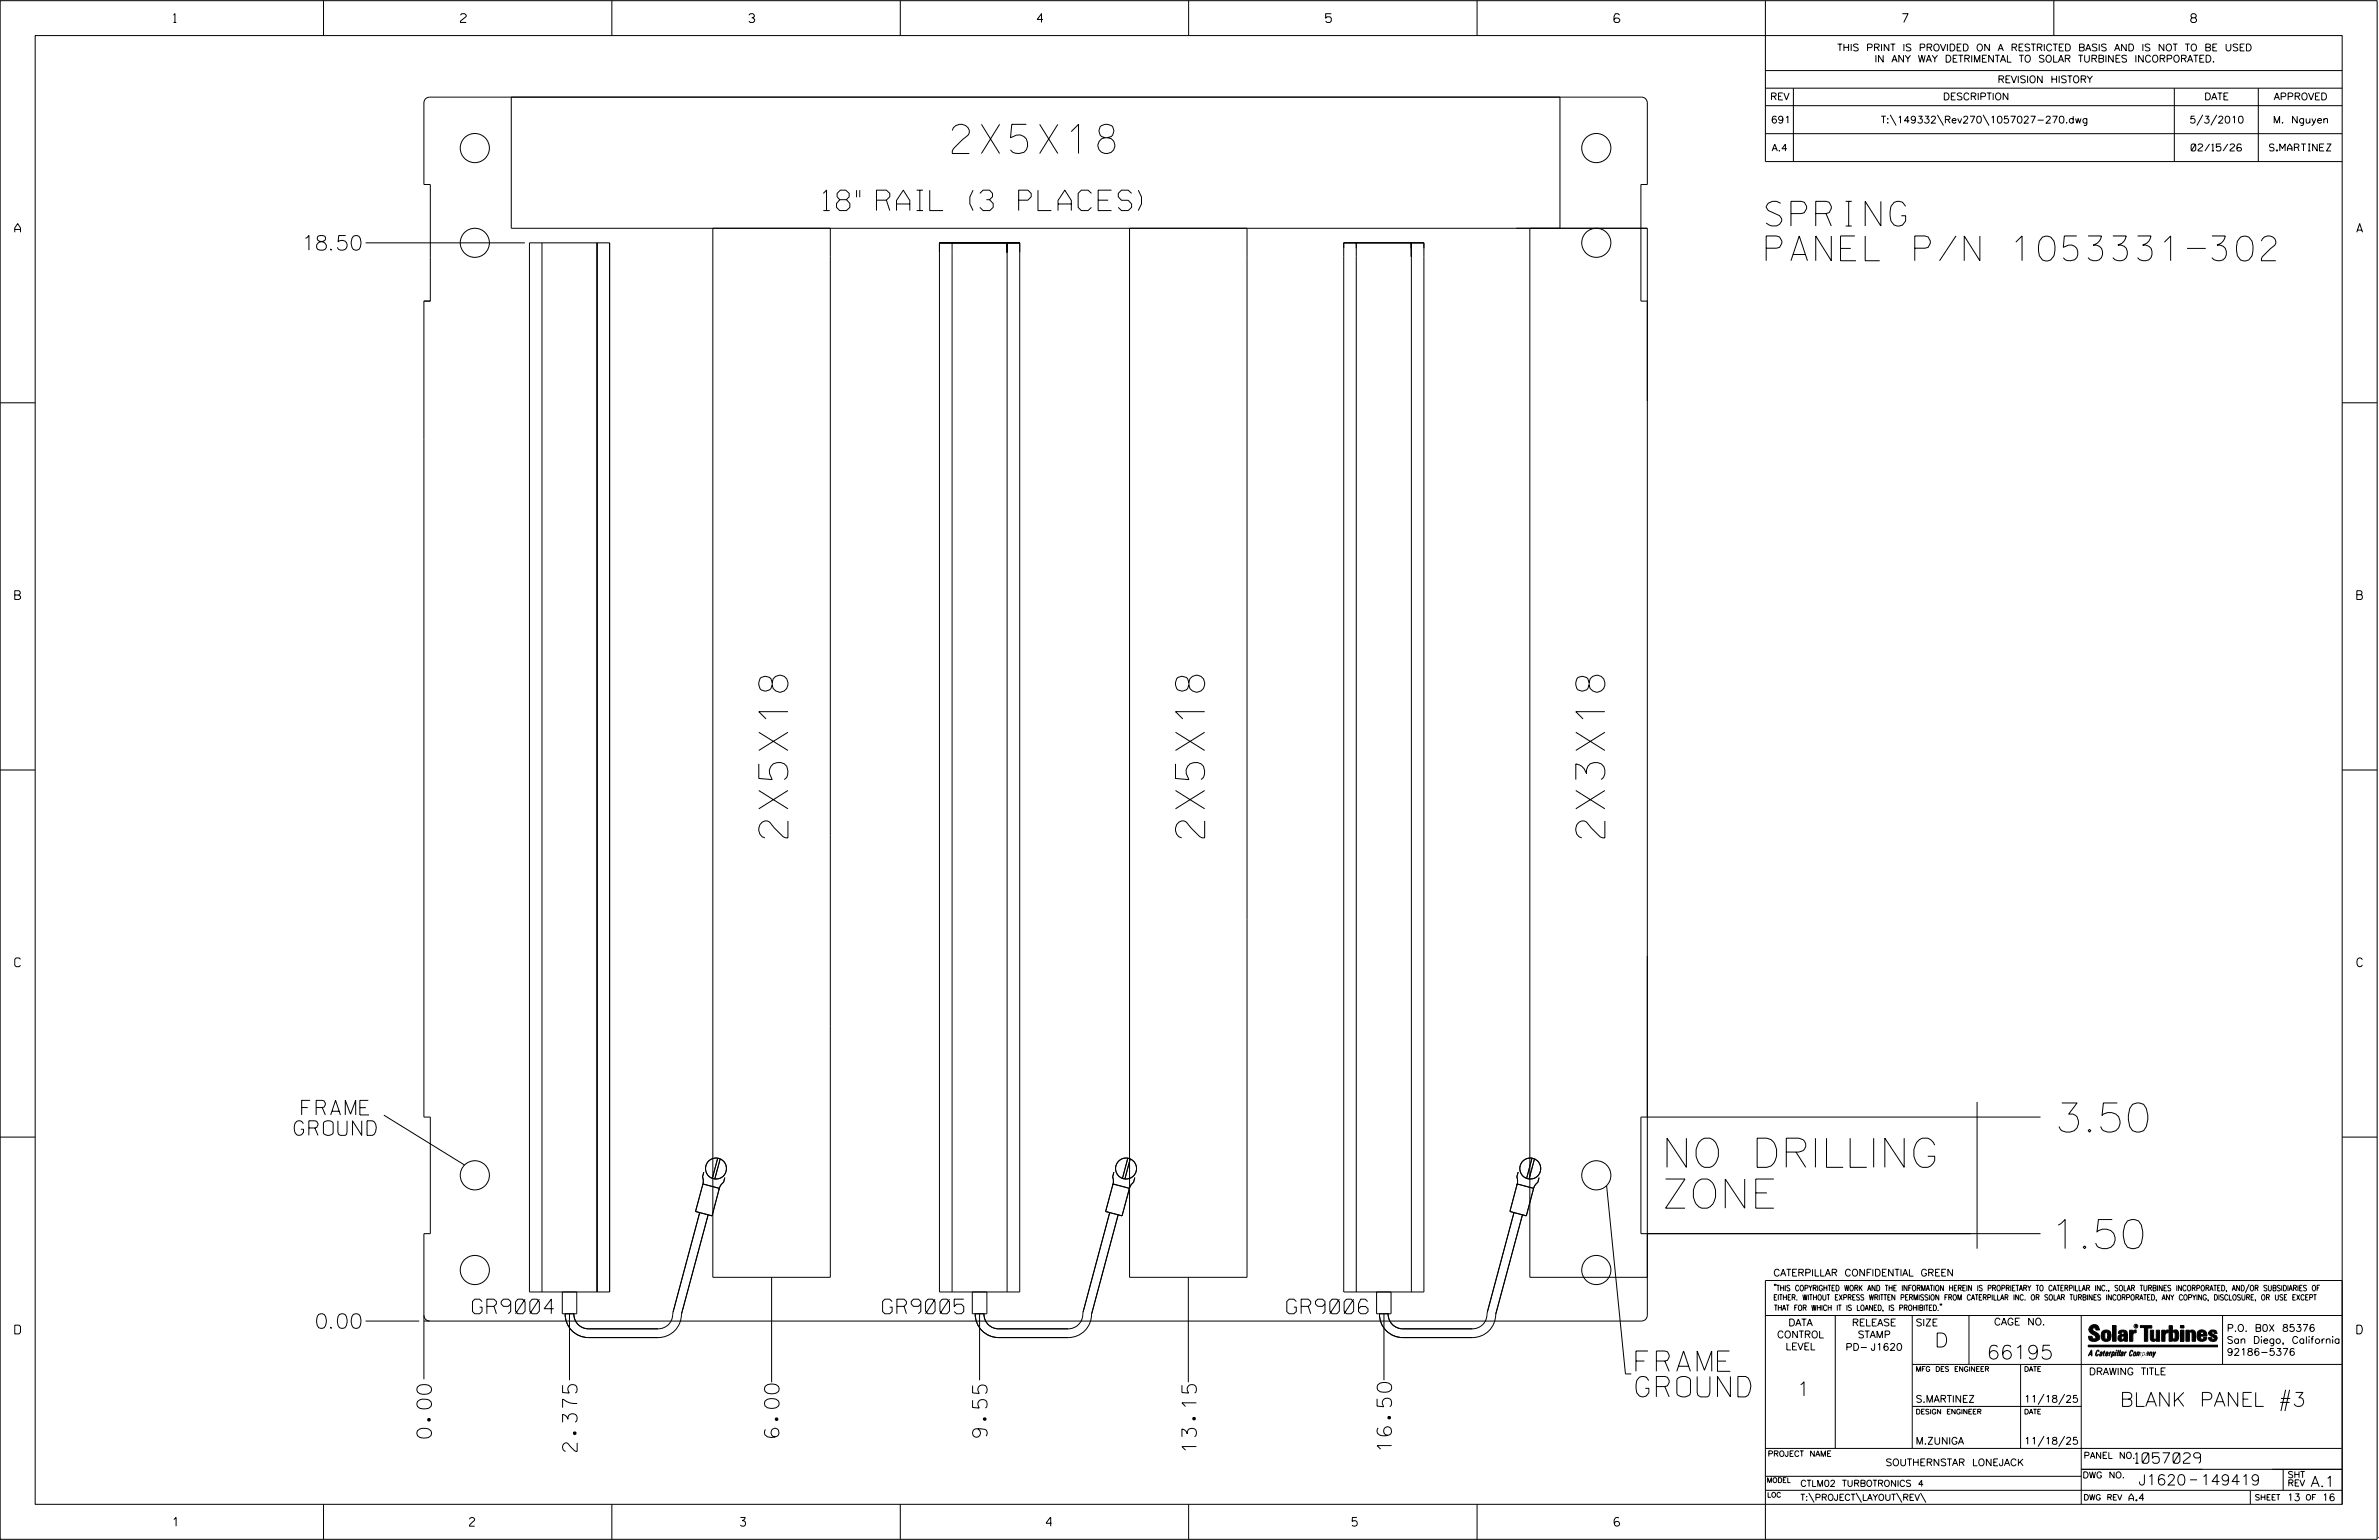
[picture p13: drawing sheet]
<svg xmlns="http://www.w3.org/2000/svg" width="864mm" height="559mm" viewBox="0 0 864 559" stroke-linecap="round" stroke-linejoin="round" font-family="sans-serif">
<defs><g id="words">
<g font-size="10.6">
<text x="345.7" y="55.7">2X5X18</text>
<text x="286" y="304" transform="rotate(-90 286 304)">2X5X18</text>
<text x="437.3" y="304" transform="rotate(-90 437.3 304)">2X5X18</text>
<text x="582.6" y="304" transform="rotate(-90 582.6 304)">2X3X18</text>
<text x="745.9" y="410.8">3.50</text>
<text x="603.1" y="423.6">NO DRILLING</text>
<text x="603.1" y="438.4">ZONE</text>
<text x="744.1" y="453.1">1.50</text>
</g>
<g font-size="9">
<text x="641.1" y="82">SPRING</text>
<text x="641.1" y="94.6">PANEL P/N 1053331-302</text>
</g>
<g font-size="7.4">
<text x="298.9" y="76.4">18&quot; RAIL (3 PLACES)</text>
<text x="593.9" y="497.6">FRAME</text>
<text x="593.9" y="506.9">GROUND</text>
</g>
<g font-size="5.3">
<text x="110.9" y="90.8">18.50</text>
<text x="109.5" y="404.6">FRAME</text>
<text x="106.8" y="412">GROUND</text>
<text x="171.5" y="476.7">GR9004</text>
<text x="320.4" y="476.7">GR9005</text>
<text x="467.1" y="476.7">GR9006</text>
<text x="114.9" y="482">0.00</text>
<text x="156.6" y="521.8" transform="rotate(-90 156.6 521.8)">0.00</text>
<text x="282.8" y="521.6" transform="rotate(-90 282.8 521.6)">6.00</text>
<text x="358.3" y="521.5" transform="rotate(-90 358.3 521.5)">9.55</text>
<text x="209.5" y="526.7" transform="rotate(-90 209.5 526.7)">2.375</text>
<text x="434.3" y="526.7" transform="rotate(-90 434.3 526.7)">13.15</text>
<text x="505.2" y="526.3" transform="rotate(-90 505.2 526.3)">16.50</text>
</g>
<g font-size="5.1">
<text x="702.3" y="488.8">D</text>
<text x="721.2" y="493.2">66195</text>
<text x="652.2" y="506.5">1</text>
<text x="769.5" y="510.3">BLANK PANEL #3</text>
</g>
<g font-size="3.8">
<text x="775.1" y="531">1057029</text>
<text x="776.3" y="538.9">J1620</text>
<text x="798.8" y="538.9">149419</text>
<text x="838.8" y="539.5">A.1</text>
</g>
<g font-size="3.2">
<text x="63" y="8.2">1</text>
<text x="167.2" y="8.2">2</text>
<text x="271.8" y="8.2">3</text>
<text x="376.5" y="8.2">4</text>
<text x="481.2" y="8.2">5</text>
<text x="690.6" y="8.2">7</text>
<text x="795.3" y="8.2">8</text>
<text x="5.4" y="84.3">A</text>
<text x="855.5" y="84.3">A</text>
<text x="5.4" y="217.5">B</text>
<text x="855.6" y="217.5">B</text>
<text x="5.4" y="350.8">C</text>
<text x="855.6" y="350.8">C</text>
<text x="5.4" y="484">D</text>
<text x="855.6" y="484">D</text>
<text x="62.8" y="553.8">1</text>
<text x="170.4" y="553.8">2</text>
<text x="268.8" y="553.8">3</text>
<text x="379.8" y="553.8">4</text>
<text x="490.8" y="553.8">5</text>
<text x="585.9" y="553.8">6</text>
</g>
<g font-size="2.5">
<text x="666.9" y="18.5">THIS PRINT IS PROVIDED ON A RESTRICTED BASIS AND IS NOT TO BE USED</text>
<text x="680.5" y="22.6">IN ANY WAY DETRIMENTAL TO SOLAR TURBINES INCORPORATED.</text>
<text x="725.1" y="30">REVISION HISTORY</text>
<text x="642.6" y="36.3">REV</text>
<text x="705.3" y="36.3">DESCRIPTION</text>
<text x="800.2" y="36.3">DATE</text>
<text x="825.4" y="36.3">APPROVED</text>
<text x="642.9" y="44.7">691</text>
<text x="682.8" y="44.7">T:\149332\Rev270\1057027-270.dwg</text>
<text x="794.8" y="44.7">5/3/2010</text>
<text x="825.1" y="44.7">M. Nguyen</text>
<text x="643.2" y="54.8">A.4</text>
<text x="795.4" y="54.8">02/15/26</text>
<text x="823.8" y="54.8">S.MARTINEZ</text>
<text x="643.8" y="463">CATERPILLAR CONFIDENTIAL GREEN</text>
<text x="645.1" y="485.5">CONTROL</text>
<text x="649.2" y="481.1">DATA</text>
<text x="672.3" y="481.1">RELEASE</text>
<text x="674.4" y="485.5">STAMP</text>
<text x="695.4" y="481.1">SIZE</text>
<text x="723.8" y="480.8">CAGE NO.</text>
<text x="808.4" y="483.1">P.O. B0X 85376</text>
<text x="648.2" y="489.8">LEVEL</text>
<text x="669.9" y="490">PD- J1620</text>
<text x="808.4" y="487.5">San Diego, California</text>
<text x="808.4" y="491.8">92186-5376</text>
<text x="758.3" y="498.9">DRAWING TITLE</text>
<text x="695.4" y="508.9">S.MARTINEZ</text>
<text x="734.8" y="508.9">11/18/25</text>
<text x="695.4" y="524.1">M.ZUNIGA</text>
<text x="734.8" y="524.1">11/18/25</text>
<text x="684.5" y="531.9">SOUTHERNSTAR LONEJACK</text>
<text x="772.8" y="544.6">A.4</text>
<text x="830.2" y="544.6">13</text>
<text x="842.9" y="544.6">16</text>
</g>
<g font-size="2.3">
<text x="756.4" y="529.2">PANEL NO.</text>
<text x="653.5" y="539.4">CTLM02 TURBOTRONICS 4</text>
<text x="756" y="536.3">DWG NO.</text>
<text x="830.4" y="539.3">REV</text>
<text x="830.4" y="536.2">SHT</text>
<text x="653.5" y="544.5">T:\PROJECT\LAYOUT\REV\</text>
</g>
<g font-size="2">
<text x="643.8" y="468.4">&quot;THIS COPYRIGHTED WORK AND THE INFORMATION HEREIN IS PROPRIETARY TO CATERPILLAR INC., SOLAR TURBINES INCORPORATED, AND/OR SUBSIDIARIES OF</text>
<text x="643.8" y="471.8">EITHER. WITHOUT EXPRESS WRITTEN PERMISSION FROM CATERPILLAR INC. OR SOLAR TURBINES INCORPORATED, ANY COPYING, DISCLOSURE, OR USE EXCEPT</text>
<text x="644" y="475.6">THAT FOR WHICH IT IS LOANED, IS PROHIBITED.&quot;</text>
<text x="641.7" y="528.5">PROJECT NAME</text>
<text x="756.3" y="544.3">DWG REV</text>
<text x="818.5" y="544.3">SHEET</text>
<text x="836.9" y="544.3">OF</text>
</g>
<g font-size="1.8">
<text x="695.4" y="497.6">MFG DES ENGINEER</text>
<text x="734.8" y="497.6">DATE</text>
<text x="695.4" y="513.1">DESIGN ENGINEER</text>
<text x="734.8" y="513.1">DATE</text>
<text x="641.3" y="538">MODEL</text>
<text x="641.5" y="543.3">LOC</text>
</g>
<text font-size=".9" x="775.1" y="481.7">R</text>
</g></defs>
<g fill="none" stroke="#000" stroke-width=".36">
<path d="M.1 .2h862.8v558.4h-862.8zM12.8 12.9h837.4v533h-837.4zM117.4 .2v12.7M222.1 .2v12.7M326.8 .2v12.7M431.5 .2v12.7M536.2 .2v12.7M587.9 5.5l-.5-.5h-1l-.5 1v1.7l.5 .4h1l.6-.4v-.6l-.6-.5h-1l-.5 .5M640.9 .2v58.4h209.3M745.6 .2v12.7M185.6 35.2v47.6h412.4v394.4a2.17 2.17 0 0 1-2.1 2.2h-442M566.3 35.2v47.6"/>
<path d="M640.9 25.6h209.3M640.9 32h209.3M640.9 38.3h209.3M651 32v26.6M789.3 32v26.6M819.8 32v26.6M640.9 48.5h209.3M686.2 41.7l2.1 3.8M703.3 41.7l2.2 3.8M719.9 41.7l2.1 3.8M799.6 41.7l-2.1 3.8M804.7 41.7l-2.2 3.8"/>
<path d="M132.7 88.1h57.8M192.2 88.1h29.1v380.7h-29.1zM196.7 88.1v380.7M216.7 88.1v380.7M301.4 82.8v380.7h-42.6v-380.7M341 88.1h29.2v380.7h-29.2zM345.6 88.1v380.7M365.6 88.1v380.7M452.7 82.8v380.7h-42.7v-380.7M487.8 88.1h29.1v380.7h-29.1zM492.3 88.1v380.7M512.3 88.1v380.7"/>
<path d="M555.3 82.8v380.7h42.7M598 109.3h-2.3v-42.3h2.3v-29.6a2.11 2.11 0 0 0-2.1-2.2h-439.9a2.05 2.05 0 0 0-2.1 2.2v29.6h2.3v42.3h-2.3v296h2.3v42.3h-2.3v52.9M.1 146.2h12.7M850.2 146.2h12.7M.1 279.4h12.7M850.2 279.4h12.7M717.7 399.9v53.2M.1 412.6h12.7M139.3 404.6l29.3 18.1M740.7 405.3h-145v42.3h145M850.2 412.6h12.7M254 440l-9.7 36.1a5.6 5.6 0 0 1-5.4 6.1h-25.3a5.3 5.3 0 0 1-5.3-5.5"/>
<path d="M255.2 429.6l5.9 1.6-2.6 10-6-1.6zM255.5 425.3l-.5 1.8 .3 1.4-.2 1.5M260.5 420.3l-1.9 7.3M261.4 420.5l-1.9 7.3M263.1 427.3l-.5 1.7-1 1.2-.6 1.4M402.8 440l-9.6 36.1a5.6 5.6 0 0 1-5.4 6.1h-25.3a5.3 5.3 0 0 1-5.3-5.5M404 429.6l6 1.6-2.7 10-5.9-1.6zM404.4 425.3l-.5 1.8 .3 1.4-.3 1.5M409.4 420.3l-1.9 7.3M410.3 420.5l-2 7.3M411.9 427.3l-.4 1.7-1.1 1.2-.5 1.4M549.6 440l-9.7 36.1a5.6 5.6 0 0 1-5.4 6.1h-25.3a5.3 5.3 0 0 1-5.3-5.5"/>
<path d="M550.8 429.6l5.9 1.6-2.6 10-6-1.6zM551.1 425.3l-.5 1.8 .3 1.4-.2 1.5M556.1 420.3l-1.9 7.3M557 420.5l-1.9 7.3M558.7 427.3l-.5 1.7-1 1.2-.6 1.4M583.2 430.2l6.9 68.3h2.1M257.1 440.8l-9.7 36.1a8.4 8.4 0 0 1-8.5 8.5h-25.3a8.4 8.4 0 0 1-8.4-8.7M405.9 440.8l-9.7 36.1a8.4 8.4 0 0 1-8.4 8.5h-25.3a8.5 8.5 0 0 1-8.5-8.7M552.7 440.8l-9.7 36.1a8.4 8.4 0 0 1-8.5 8.5h-25.3a8.4 8.4 0 0 1-8.4-8.7M132.7 479.4h19.5M153.9 477.2a2.11 2.11 0 0 0 2.1 2.2M204.1 468.8v7.9h5.3v-7.9"/>
<path d="M206.7 476.7v24.1M280.1 463.5v38.1M353 468.8v7.9h5.2v-7.9M355.6 476.7v24.1M431.4 463.5v38.1M499.7 468.8v7.9h5.3v-7.9M502.4 476.7v24.1M640.9 477.3h209.3M644.2 466.1l-.1 .4M644.7 466.1l-.2 .4M666.2 477.3v48.3M694.2 477.3v48.3"/>
<path d="M704.4 473.3l-.1 .4M704.8 473.3l-.1 .4M714.8 477.3v17.8M755.5 477.3v68.6M806.8 477.3v17.8M816.5 466l-1.4 3.1M850.2 464.6h-209.3v94M850.2 464.8v81.1M694.2 495.1h156M733.5 495.1v30.5M758.6 481.4a2.02 2.02 0 0 1 3.1-.1l.5 1.3h-1.3l-.2-.6-.4-.2-.6 .1-.1 .4 .4 .7a2.46 2.46 0 0 1 2.2 2.9 2.83 2.83 0 0 1-3.8 .3l-.3-1.3h1.3l.2 .7 .6 .3 .5-.2 .2-.5-.4-.6-1.9-1.2-.4-.9zM759.2 491.3h-.7l.7-1.2v1.9h.2l-.1-2.1-1.3 2.1 .5-.5h.7"/>
<path d="M761.3 490l.3-.2 .4 .3-.1 .3-.3-.4-.4 .3-.3 1.6h.4l.4-.5-.3 .6-.4 .1-.3-.4zM762.6 490.6l.5-.1-.1 1.4h-.9a.74 .74 0 0 1 .9-.8l-.3 .7-.5 .1 .2-.5 .6-.2v-.5l-.7 .2zM763 483.2a2.17 2.17 0 0 1 3.1 0l.3 1.4-.3 1.5a2.17 2.17 0 0 1-3.1 0l-.3-1.5zM763.6 490.5l.4-.4 .2 .6h-.3l-.3 .9 .2 .4-.3-.1zM764.1 483.7l.5-.4 .4 .3v2.2l-.4 .2-.5-.2zM764.6 491.1l.6 .2v-.7l-.4-.1-.4 .6-.1 .8h.6M764.6 491.1l-.1 .8h.4M764.6 482.6v.8M764.8 490.7l.4 .1v.3h-.6zM765 491.5l-.1 .4zM766 490.5l-.5 1.5zM766 490.8l.4-.3-.4 .4"/>
<path d="M766.9 481h1.3v5.7h-1.3zM767 490.8l.5 .1-.3 .8-.4 .2zM767.3 490.5h-.5l-.5 2M767.3 490.5a.8 .8 0 0 1 .2 1 .8 .8 0 0 1-.9 .4l-.1 .6M767.3 490.5l-.1 .2M768.1 490.5l-.4 1.5zM768.2 489.9h.3l-.1 .2h-.2zM769 489.9l-.5 2.1zM769.7 489.9l-.6 2.1zM770.1 491.4l.5-.3-.5 .8zM770.4 491.9h.1M770.6 491.1l.1-.4-.7 .2 .1-.3 .6-.1 .2 .3-.5 1.1"/>
<path d="M770.6 491.1a.74 .74 0 0 0-.8 .8h.6M771 484.8h-.7l-.3 .6 .4 .7 .5-.3 .1-2.4h-.8l-.1 .4h-1.2a1.71 1.71 0 0 1 1.8-1.3 1.71 1.71 0 0 1 1.6 1.4v2.8h-1.1l-.1-.6M771 484.2l-1.5 .1a1.41 1.41 0 0 0 0 2.4l.5 .1 1.1-.7M771.2 486.1h-.1M771.4 490.5l.1 .3 .4-.3-.9 1.5zM771.5 490.8h.1M773 482.7h1.2v.5l.5-.5 .7-.1v1h-.6l-.5 .4-.1 2.7h-1.2zM773.3 490.3l.6-.4 .4 .2-.1 .4-.3-.4a1.28 1.28 0 0 0-.5 1.8l.6-.4-.1 .4-.8 .1zM774.7 490.8l.5-.3a.88 .88 0 0 1 .2 .9 .88 .88 0 0 1-.7 .7l-.2-.2zM774.8 490.9h.5l-.3 1h-.3l-.2-.2zM775.2 490.5l-.1 .2M776.8 481h4.3v.9h-1.5v4.8h-1.3"/>
<path d="M776.8 490.6l-.8 .2v-.3l-.4 1.5 .8-1.3v1.3l.3-1.2M779.3 491.1h.4M779.6 490.5h.3l-.3 1.4M779.6 490.7h.2l-.1 .4M779.7 491.1l-.1 .4M779.7 491.1l-.4 .2M780.1 492l.4-1.5 .1 .3 .3-.3 .3 .2-.3 1.3v-1.3l-.7 1.3M780.6 482.7h1.2v2.7l.1 .4 .4 .3 .4-.7v-2.7h1.2l.1 4h-1.3v-.5l-1.1 .6-.7-.3-.3-.7zM781.6 492.5l1-2-.8 1.3-.2-1.3-.2 2M784.7 482.7h1.2v.5l.5-.5 .7-.1v1h-.5l-.6 .4-.1 2.7h-1.2zM787.4 481h1.2v2a1.4 1.4 0 0 1 2.2 .2l.1 1.4-.4 1.9-1.5 .1-.4-.5v-1l.5 .9 .5-.3v-2.1l-.5-.4-.5 .7v2.8h-1.2zM791.5 482.7h1.3v4h-1.3z"/>
<path d="M791.5 481h1.3v.9h-1.3zM793.5 482.7h1.3v.4l.7-.5 1.1 .2 .4 .6v3.3h-1.2l-.3-3.4-.7 .2v3.2h-1.3zM794.8 483.1h.1M797.7 483.2a1.92 1.92 0 0 1 2.4-.5 1.92 1.92 0 0 1 1 2.1h-2.3v.8l.6 .5 .5-.3v-.5h1.2a1.83 1.83 0 0 1-2.1 1.4 1.83 1.83 0 0 1-1.5-2.1zM798.8 484.2v.6M799.1 483.4h.6l.2 .8h-1.1zM804.6 482.9a1.84 1.84 0 0 0-2.9 .8 3.3 3.3 0 0 0 2.2 1.9l-.5 .5-.4-.3-.1-.4h-1.2l.1 .6a1.92 1.92 0 0 0 2.9 .4M804.9 483.8h-1.2l-.2-.6-.5 .1-.1 .3 .1 .3 1.8 .9M805.1 488.1h-47.1v.6h47.1M694.2 510.3h61.3M742 505.8l-2.2 3.9M749.5 505.8l-2.2 3.9"/>
<path d="M827.8 508.9h3.3M828 507.4h3.4M829.7 504.3l-1.7 7.7M831.1 504.3l-1.6 7.7M640.9 525.6h209.2M640.9 535.7h114.6M742 521.1l-2.2 3.8M749.5 521.1l-2.2 3.8M755.5 533.2h94.7M795 537h2.6M828.8 533.2v7.6M117.4 545.9v12.7"/>
<path d="M222.1 545.9v12.7M326.8 545.9v12.7M431.5 545.9v12.7M536.2 545.9v12.7M640.9 540.8h209.3M656.6 541.7l2 3.5M673.8 541.7l1.9 3.5M688.4 541.7l2 3.5M697.2 541.7l1.9 3.5M816.9 541v4.9M863.5 558h.1"/>
<circle cx="172.4" cy="53.7" r="5.3"/>
<circle cx="579.5" cy="53.7" r="5.3"/>
<circle cx="172.4" cy="88.1" r="5.3"/>
<circle cx="579.5" cy="88.1" r="5.3"/>
<circle cx="172.4" cy="426.5" r="5.3"/>
<circle cx="259.9" cy="424" r="3.8"/>
<circle cx="408.8" cy="424" r="3.8"/>
<circle cx="555.5" cy="424" r="3.8"/>
<circle cx="579.5" cy="426.5" r="5.3"/>
<circle cx="172.4" cy="460.8" r="5.3"/>
<circle cx="579.5" cy="460.8" r="5.3"/>
<circle cx="775.4" cy="481.2" r=".69"/>
</g>
<g fill="#000">
<path d="M768.1 490.5l-.4 1.5zM768.2 489.9h.3l-.1 .2h-.2zM769 489.9l-.5 2.1zM769.7 489.9l-.6 2.1zM791.5 481h1.3v.9h-1.3zM791.5 482.7h1.3v4h-1.3zM758 488.1h47.1v.6h-47.1z"/>
<path d="M759.2 489.9l-1.2 2.1 .5-.5h.7v.5h.2zM759.2 490.1v1.2h-.7z" fill-rule="evenodd"/>
<path d="M758.6 481.4a2.02 2.02 0 0 1 3.1-.1l.5 1.3h-1.3l-.2-.6-.4-.2-.6 .1-.1 .4 .4 .7a2.46 2.46 0 0 1 2.2 2.9 2.83 2.83 0 0 1-3.8 .3l-.3-1.3h1.3l.2 .7 .6 .3 .5-.2 .2-.5-.4-.6-1.9-1.2-.4-.9z" fill-rule="evenodd"/>
<path d="M761.3 490l.3-.2 .4 .3-.1 .3-.3-.4-.4 .3-.3 1.6h.4l.4-.5-.3 .6-.4 .1-.3-.4z" fill-rule="evenodd"/>
<path d="M762.6 490.6l.5-.1-.1 1.4h-.9a.74 .74 0 0 1 .9-.8l-.6 .3-.2 .5 .5-.1 .3-.6v-.5l-.7 .2z" fill-rule="evenodd"/>
<path d="M763.6 490.5l.4-.4 .2 .6h-.3l-.3 .9 .2 .4-.3-.1z" fill-rule="evenodd"/>
<path d="M764.8 490.5l.5 .3-.1 .5h-.6l.6-.2v-.3l-.4-.1-.3 1.2h.4l.3-.4-.6 .6-.3-.2v-.4z" fill-rule="evenodd"/>
<path d="M763 483.2a2.17 2.17 0 0 1 3.1 0l.3 1.4-.3 1.5a2.17 2.17 0 0 1-3.1 0l-.3-1.5zM764.1 483.7v2.1l.5 .2 .4-.2v-2.2l-.4-.3z" fill-rule="evenodd"/>
<path d="M766 490.5v.3l.4-.1-.4 .2-.5 1.1z" fill-rule="evenodd"/>
<path d="M766.8 490.5l-.5 2 .3-.6a.71 .71 0 0 0 .9-.5 .71 .71 0 0 0-.4-.9zM767 490.8l.5 .1-.3 .8-.4 .2z" fill-rule="evenodd"/>
<path d="M766.9 481h1.3v5.7h-1.3z" fill-rule="evenodd"/>
<path d="M770.1 490.6l.6-.1 .2 .3-.4 1.2-.5 .1-.2-.5 .3-.5h.5l-.7 .5v.3l.4-.1 .4-.9-.5-.2-.2 .2z" fill-rule="evenodd"/>
<path d="M769.4 482.8l-.5 1h1.2l.1-.4h.8v.8l-1.5 .1a1.41 1.41 0 0 0 0 2.4l.5 .1 1.1-.7 .1 .6h1.1v-2.8a1.79 1.79 0 0 0-2.4-1.2zM770.3 484.8h.7l-.1 1-.5 .3-.4-.7z" fill-rule="evenodd"/>
<path d="M771.4 490.5l.1 .3 .4-.3-.9 1.5z" fill-rule="evenodd"/>
<path d="M773 482.7h1.2v.5l.5-.5 .7-.1v1h-.6l-.5 .4-.1 2.7h-1.2z" fill-rule="evenodd"/>
<path d="M773.3 490.3l.6-.4 .4 .2-.1 .4-.3-.4a1.28 1.28 0 0 0-.5 1.8l.6-.4-.3 .5h-.6z" fill-rule="evenodd"/>
<path d="M774.7 490.8l-.2 1.1h.7a.96 .96 0 0 0 0-1.4zM774.8 490.9h.5l-.1 .6-.5 .4-.2-.2z" fill-rule="evenodd"/>
<path d="M776 490.5v.3l.4-.3 .2 .3 .7-.2-.3 1.4v-1.3l-.6 1.3v-1.3l-.8 1.3z" fill-rule="evenodd"/>
<path d="M776.8 481h4.3v.9h-1.5v4.8h-1.3v-4.8h-1.5z" fill-rule="evenodd"/>
<path d="M777.9 490.5l-.5 2 .3-.6a.71 .71 0 0 0 .9-.5 .71 .71 0 0 0-.4-.9zM778.1 490.8l.3-.1 .1 .4-.5 .8-.2-.5z" fill-rule="evenodd"/>
<path d="M779.3 490.6l.6-.1-.3 1.5-.7-.1a.67 .67 0 0 1 .8-.8l-.6 .3-.1 .5 .4-.1 .4-.9-.4-.2-.3 .2z" fill-rule="evenodd"/>
<path d="M780.5 490.5l.1 .3 .3-.3 .3 .2-.3 1.3v-1.3l-.8 1.3z" fill-rule="evenodd"/>
<path d="M780.6 482.7h1.2v2.7l.1 .4 .4 .3 .4-.7v-2.7h1.2l.1 4h-1.3v-.5l-1.1 .6-.7-.3-.3-.7z" fill-rule="evenodd"/>
<path d="M781.6 490.5l.2 1.3 .8-1.3-1.2 2z" fill-rule="evenodd"/>
<path d="M784.7 482.7h1.2v.5l.5-.5 .7-.1v1h-.5l-.6 .4-.1 2.7h-1.2z" fill-rule="evenodd"/>
<path d="M787.4 481h1.2v2a1.4 1.4 0 0 1 2.2 .2l.1 1.4-.4 1.9-1.5 .1-.4-.5v-1l.5 .9 .5-.3v-2.1l-.5-.4-.5 .7v2.8h-1.2z" fill-rule="evenodd"/>
<path d="M793.5 482.7h1.3v.4a1.29 1.29 0 0 1 2.2 .3v3.3h-1.2l-.3-3.4-.7 .2v3.2h-1.3z" fill-rule="evenodd"/>
<path d="M797.7 483.2a1.92 1.92 0 0 1 2.4-.5 1.92 1.92 0 0 1 1 2.1h-2.3v.8l.6 .5 .5-.3v-.5h1.2a1.83 1.83 0 0 1-2.1 1.4 1.83 1.83 0 0 1-1.5-2.1zM799.1 483.4l-.3 .8h1.1l-.2-.8z" fill-rule="evenodd"/>
<path d="M801.9 483.2a1.94 1.94 0 0 1 3 .1v.5h-1.2l-.2-.6-.5 .1-.1 .3 .1 .3 1.8 .9a1.2 1.2 0 0 1 .1 1.3 1.2 1.2 0 0 1-1.2 .7l-1.6-.4-.4-1h1.2l.1 .4 .4 .3 .5-.5a3.3 3.3 0 0 1-2.2-1.9z" fill-rule="evenodd"/>
<circle cx="761.4" cy="492" r=".07"/>
<circle cx="762.2" cy="485.1" r=".07"/>
<circle cx="769.3" cy="492" r=".07"/>
<circle cx="773.1" cy="486.7" r=".07"/>
<circle cx="791.5" cy="486.7" r=".07"/>
<circle cx="791.5" cy="481" r=".07"/>
<circle cx="794.8" cy="486.7" r=".07"/>
</g>
<use href="#words"/>
</svg>
